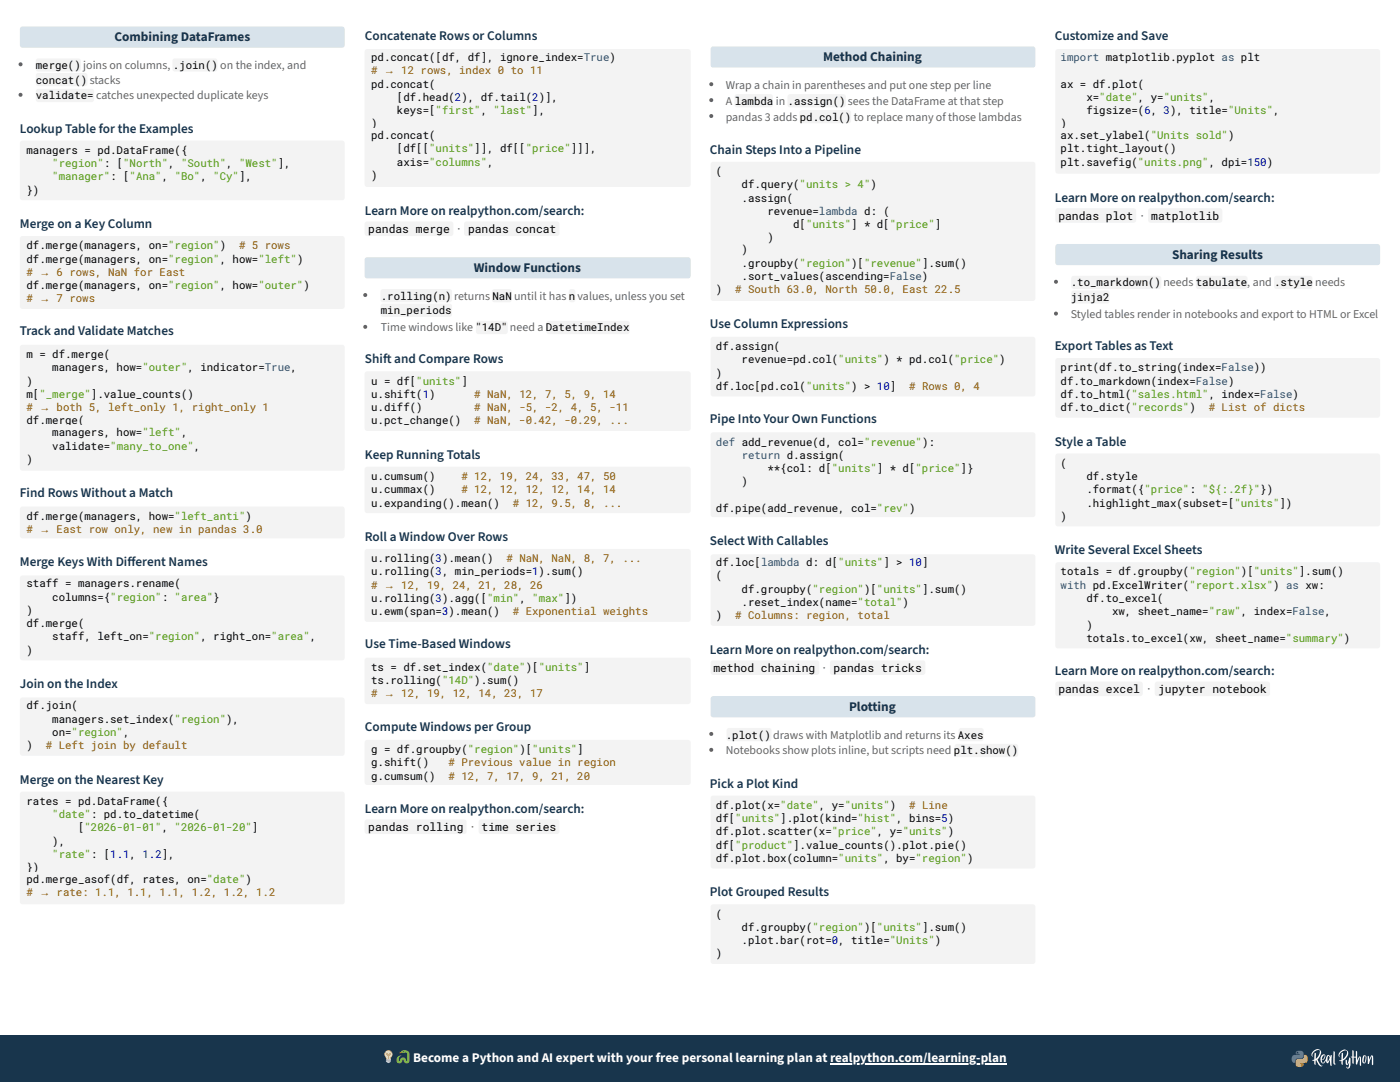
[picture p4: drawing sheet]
<svg xmlns="http://www.w3.org/2000/svg" width="279mm" height="216mm" viewBox="0 0 279 216" stroke-linecap="round" stroke-linejoin="round" font-family="sans-serif">
<defs><g id="words">
<g font-size="2.6" fill="#18354c">
<text x="22.9" y="8.2">Combining DataFrames</text>
<text x="72.8" y="7.9">Concatenate Rows or Columns</text>
<text x="210.5" y="7.9">Customize and Save</text>
<text x="164.3" y="12.2">Method Chaining</text>
<text x="4" y="26.5">Lookup Table for the Examples</text>
<text x="141.7" y="30.7">Chain Steps Into a Pipeline</text>
<text x="210.5" y="40.2">Learn More on realpython.com/search:</text>
<text x="4" y="45.5">Merge on a Key Column</text>
<text x="72.8" y="42.9">Learn More on realpython.com/search:</text>
<text x="233.9" y="51.6">Sharing Results</text>
<text x="94.6" y="54.2">Window Functions</text>
<text x="141.7" y="65.4">Use Column Expressions</text>
<text x="4" y="66.9">Track and Validate Matches</text>
<text x="210.5" y="69.8">Export Tables as Text</text>
<text x="72.8" y="72.5">Shif and Compare Rows</text>
<text x="76.4" y="72.5">t</text>
<text x="141.7" y="84.4">Pipe Into Your Own Functions</text>
<text x="210.5" y="88.9">Style a Table</text>
<text x="72.8" y="91.5">Keep Running Totals</text>
<text x="4" y="99.2">Find Rows Without a Match</text>
<text x="72.8" y="107.9">Roll a Window Over Rows</text>
<text x="4" y="113">Merge Keys With Diff erent Names</text>
<text x="141.7" y="108.7">Select With Callables</text>
<text x="210.5" y="110.6">Write Several Excel Sheets</text>
<text x="72.8" y="129.4">Use Time-Based Windows</text>
<text x="141.7" y="130.4">Learn More on realpython.com/search:</text>
<text x="4" y="137.3">Join on the Index</text>
<text x="210.5" y="134.7">Learn More on realpython.com/search:</text>
<text x="169.4" y="141.8">Plotting</text>
<text x="72.8" y="145.8">Compute Windows per Group</text>
<text x="4" y="156.4">Merge on the Nearest Key</text>
<text x="141.7" y="157.2">Pick a Plot Kind</text>
<text x="72.8" y="162.2">Learn More on realpython.com/search:</text>
<text x="141.7" y="178.9">Plot Grouped Results</text>
</g>
<text font-size="2.6" fill="#fff" x="82.5" y="211.9">Become a Python and AI expert with your free personal learning plan at realpython.com/learning-plan</text>
<g font-size="2.4" fill="#666">
<text x="144.9" y="17.7">Wrap a chain in parentheses and put one step per line</text>
<text x="144.9" y="20.9">A lambda in .assign() sees the DataFrame at that step</text>
<text x="144.9" y="24.1">pandas 3 adds pd.col() to replace many of those lambdas</text>
<text x="213.7" y="63.5">Styled tables render in notebooks and export to HTML or Excel</text>
<text x="76" y="66.1">Time windows like &quot;14D&quot; need a DatetimeIndex</text>
<text x="144.9" y="150.5">Notebooks show plots inline, but scripts need plt.show()</text>
</g>
<g font-size="2.3">
<text x="73.5" y="46.6">pandas merge ∙ pandas concat</text>
<text x="211.2" y="43.9">pandas plot ∙ matplotlib</text>
<text x="142.4" y="134.1">method chaining ∙ pandas tricks</text>
<text x="211.2" y="138.4">pandas excel ∙ jupyter notebook</text>
<text x="73.5" y="165.9">pandas rolling ∙ time series</text>
</g>
<g font-size="2.1">
<text x="7.1" y="13.8">merge() joins on columns, .join() on the index, and</text>
<text x="7.1" y="16.7">concat() stacks</text>
<text x="74.1" y="12.2">pd.concat([df, df], ignore_index=True)</text>
<text x="74.1" y="17.5">pd.concat(</text>
<text x="211.7" y="17.5">ax = df.plot(</text>
<text x="7.1" y="19.8">validate= catches unexpected duplicate keys</text>
<text x="79.2" y="20.1">[df.head(2), df.tail(2)],</text>
<text x="79.2" y="22.8">keys=[&quot;first&quot;, &quot;last&quot;],</text>
<text x="216.8" y="20.1">x=&quot;date&quot;, y=&quot;units&quot;,</text>
<text x="216.8" y="22.8">figsize=(6, 3), title=&quot;Units&quot;,</text>
<text x="74.1" y="25.4">)</text>
<text x="74.1" y="27.8">pd.concat(</text>
<text x="211.7" y="25.4">)</text>
<text x="211.7" y="27.8">ax.set_ylabel(&quot;Units sold&quot;)</text>
<text x="5.3" y="30.7">managers = pd.DataFrame({</text>
<text x="74.1" y="35.7">)</text>
<text x="79.2" y="30.4">[df[[&quot;units&quot;]], df[[&quot;price&quot;]]],</text>
<text x="79.2" y="33.1">axis=&quot;columns&quot;,</text>
<text x="142.9" y="34.9">(</text>
<text x="211.7" y="30.4">plt.tight_layout()</text>
<text x="211.7" y="33.1">plt.savefig(&quot;units.png&quot;, dpi=150)</text>
<text x="5.3" y="38.6">})</text>
<text x="148" y="37.6">df.query(&quot;units &gt; 4&quot;)</text>
<text x="148" y="40.2">.assign(</text>
<text x="153.2" y="42.9">revenue=lambda d: (</text>
<text x="158.3" y="45.5">d[&quot;units&quot;] * d[&quot;price&quot;]</text>
<text x="5.3" y="49.7">df.merge(managers, on=&quot;region&quot;)</text>
<text x="5.3" y="52.4">df.merge(managers, on=&quot;region&quot;, how=&quot;left&quot;)</text>
<text x="148" y="50.5">)</text>
<text x="148" y="53.2">.groupby(&quot;region&quot;)[&quot;revenue&quot;].sum()</text>
<text x="153.2" y="48.2">)</text>
<text x="5.3" y="57.7">df.merge(managers, on=&quot;region&quot;, how=&quot;outer&quot;)</text>
<text x="76" y="59.8">.rolling(n) returns NaN until it has n values, unless you set</text>
<text x="142.9" y="58.5">)</text>
<text x="148" y="55.8">.sort_values(ascending=False)</text>
<text x="213.7" y="57.2">.to_markdown() needs tabulate, and .style needs</text>
<text x="76" y="62.7">min_periods</text>
<text x="213.7" y="60.1">jinja2</text>
<text x="5.3" y="71.4">m = df.merge(</text>
<text x="142.9" y="69.8">df.assign(</text>
<text x="5.3" y="76.7">)</text>
<text x="10.4" y="74.1">managers, how=&quot;outer&quot;, indicator=True,</text>
<text x="74.1" y="76.7">u = df[&quot;units&quot;]</text>
<text x="142.9" y="75.1">)</text>
<text x="142.9" y="77.8">df.loc[pd.col(&quot;units&quot;) &gt; 10]</text>
<text x="148" y="72.5">revenue=pd.col(&quot;units&quot;) * pd.col(&quot;price&quot;)</text>
<text x="211.7" y="74.1">print(df.to_string(index=False))</text>
<text x="211.7" y="76.7">df.to_markdown(index=False)</text>
<text x="5.3" y="79.4">m[&quot;_merge&quot;].value_counts()</text>
<text x="74.1" y="79.4">u.shift(1)</text>
<text x="74.1" y="82">u.diff()</text>
<text x="211.7" y="79.4">df.to_html(&quot;sales.html&quot;, index=False)</text>
<text x="211.7" y="82">df.to_dict(&quot;records&quot;)</text>
<text x="5.3" y="84.7">df.merge(</text>
<text x="10.4" y="87">managers, how=&quot;left&quot;,</text>
<text x="10.4" y="89.7">validate=&quot;many_to_one&quot;,</text>
<text x="74.1" y="84.7">u.pct_change()</text>
<text x="5.3" y="92.3">)</text>
<text x="74.1" y="95.8">u.cumsum()</text>
<text x="153.2" y="94.2">**{col: d[&quot;units&quot;] * d[&quot;price&quot;]}</text>
<text x="211.7" y="93.1">(</text>
<text x="216.8" y="95.8">df.style</text>
<text x="74.1" y="98.4">u.cummax()</text>
<text x="74.1" y="101.1">u.expanding().mean()</text>
<text x="148" y="96.8">)</text>
<text x="216.8" y="98.4">.format({&quot;price&quot;: &quot;${:.2f}&quot;})</text>
<text x="216.8" y="101.1">.highlight_max(subset=[&quot;units&quot;])</text>
<text x="5.3" y="103.7">df.merge(managers, how=&quot;left_anti&quot;)</text>
<text x="142.9" y="102.1">df.pipe(add_revenue, col=&quot;rev&quot;)</text>
<text x="211.7" y="103.7">)</text>
<text x="74.1" y="112.2">u.rolling(3).mean()</text>
<text x="142.9" y="113">df.loc[lambda d: d[&quot;units&quot;] &gt; 10]</text>
<text x="5.3" y="117.2">staff = managers.rename(</text>
<text x="10.4" y="119.9">columns={&quot;region&quot;: &quot;area&quot;}</text>
<text x="74.1" y="114.8">u.rolling(3, min_periods=1).sum()</text>
<text x="142.9" y="115.6">(</text>
<text x="148" y="118.3">df.groupby(&quot;region&quot;)[&quot;units&quot;].sum()</text>
<text x="211.7" y="114.8">totals = df.groupby(&quot;region&quot;)[&quot;units&quot;].sum()</text>
<text x="5.3" y="122.5">)</text>
<text x="5.3" y="125.1">df.merge(</text>
<text x="74.1" y="120.1">u.rolling(3).agg([&quot;min&quot;, &quot;max&quot;])</text>
<text x="74.1" y="122.8">u.ewm(span=3).mean()</text>
<text x="142.9" y="123.6">)</text>
<text x="148" y="120.9">.reset_index(name=&quot;total&quot;)</text>
<text x="216.8" y="120.1">df.to_excel(</text>
<text x="216.8" y="125.4">)</text>
<text x="221.9" y="122.8">xw, sheet_name=&quot;raw&quot;, index=False,</text>
<text x="5.3" y="130.4">)</text>
<text x="10.4" y="127.8">staff, left_on=&quot;region&quot;, right_on=&quot;area&quot;,</text>
<text x="216.8" y="128.1">totals.to_excel(xw, sheet_name=&quot;summary&quot;)</text>
<text x="74.1" y="133.9">ts = df.set_index(&quot;date&quot;)[&quot;units&quot;]</text>
<text x="74.1" y="136.5">ts.rolling(&quot;14D&quot;).sum()</text>
<text x="5.3" y="141.6">df.join(</text>
<text x="5.3" y="149.5">)</text>
<text x="10.4" y="144.2">managers.set_index(&quot;region&quot;),</text>
<text x="10.4" y="146.8">on=&quot;region&quot;,</text>
<text x="144.9" y="147.4">.plot() draws with Matplotlib and returns its Axes</text>
<text x="74.1" y="150.3">g = df.groupby(&quot;region&quot;)[&quot;units&quot;]</text>
<text x="74.1" y="152.9">g.shift()</text>
<text x="74.1" y="155.6">g.cumsum()</text>
<text x="5.3" y="160.6">rates = pd.DataFrame({</text>
<text x="142.9" y="161.4">df.plot(x=&quot;date&quot;, y=&quot;units&quot;)</text>
<text x="15.6" y="165.9">[&quot;2026-01-01&quot;, &quot;2026-01-20&quot;]</text>
<text x="142.9" y="164">df[&quot;units&quot;].plot(kind=&quot;hist&quot;, bins=5)</text>
<text x="142.9" y="166.7">df.plot.scatter(x=&quot;price&quot;, y=&quot;units&quot;)</text>
<text x="5.3" y="173.8">})</text>
<text x="10.4" y="168.5">),</text>
<text x="142.9" y="169.3">df[&quot;product&quot;].value_counts().plot.pie()</text>
<text x="142.9" y="172">df.plot.box(column=&quot;units&quot;, by=&quot;region&quot;)</text>
<text x="5.3" y="176.2">pd.merge_asof(df, rates, on=&quot;date&quot;)</text>
<text x="142.9" y="183.1">(</text>
<text x="148" y="185.7">df.groupby(&quot;region&quot;)[&quot;units&quot;].sum()</text>
<text x="142.9" y="191">)</text>
<text x="148" y="188.4">.plot.bar(rot=0, title=&quot;Units&quot;)</text>
</g>
<g font-size="2.1" fill="#8f5902">
<text x="74.1" y="14.8"># → 12 rows, index 0 to 11</text>
<text x="47.7" y="49.7"># 5 rows</text>
<text x="5.3" y="55"># → 6 rows, NaN for East</text>
<text x="146.7" y="58.5"># South 63.0, North 50.0, East 22.5</text>
<text x="5.3" y="60.3"># → 7 rows</text>
<text x="181.4" y="77.8"># Rows 0, 4</text>
<text x="5.3" y="82"># → both 5, left_only 1, right_only 1</text>
<text x="94.7" y="79.4"># NaN, 12, 7, 5, 9, 14</text>
<text x="94.7" y="82"># NaN, -5, -2, 4, 5, -11</text>
<text x="241.2" y="82"># List of dicts</text>
<text x="94.6" y="84.7"># NaN, -0.42, -0.29, ...</text>
<text x="92.1" y="95.8"># 12, 19, 24, 33, 47, 50</text>
<text x="92.1" y="98.4"># 12, 12, 12, 12, 14, 14</text>
<text x="102.4" y="101.1"># 12, 9.5, 8, ...</text>
<text x="5.3" y="106.4"># → East row only, new in pandas 3.0</text>
<text x="101.1" y="112.2"># NaN, NaN, 8, 7, ...</text>
<text x="74.1" y="117.5"># → 12, 19, 24, 21, 28, 26</text>
<text x="102.4" y="122.8"># Exponential weights</text>
<text x="146.7" y="123.6"># Columns: region, total</text>
<text x="74.1" y="139.2"># → 12, 19, 12, 14, 23, 17</text>
<text x="9.1" y="149.5"># Left join by default</text>
<text x="89.5" y="152.9"># Previous value in region</text>
<text x="89.5" y="155.6"># 12, 7, 17, 9, 21, 20</text>
<text x="181.4" y="161.4"># Line</text>
<text x="5.3" y="178.9"># → rate: 1.1, 1.1, 1.1, 1.2, 1.2, 1.2</text>
</g>
<g font-size="2.1" fill="#204a87">
<text x="211.7" y="12.2">import matplotlib.pyplot as plt</text>
<text x="142.9" y="88.9">def add_revenue(d, col=&quot;revenue&quot;):</text>
<text x="148" y="91.5">return d.assign(</text>
<text x="211.7" y="117.5">with pd.ExcelWriter(&quot;report.xlsx&quot;) as xw:</text>
</g>
<g font-size="2.1" fill="#4e9a06">
<text x="10.4" y="33.3">&quot;region&quot;: [&quot;North&quot;, &quot;South&quot;, &quot;West&quot;],</text>
<text x="10.4" y="36">&quot;manager&quot;: [&quot;Ana&quot;, &quot;Bo&quot;, &quot;Cy&quot;],</text>
<text x="10.4" y="163.2">&quot;date&quot;: pd.to_datetime(</text>
<text x="10.4" y="171.2">&quot;rate&quot;: [1.1, 1.2],</text>
</g>
</g></defs>
<path d="M4.1 5.4l.4-.1h63.8a.53 .53 0 0 1 .5 .5v3.2a.53 .53 0 0 1-.5 .5h-63.8a.53 .53 0 0 1-.5-.5v-3.2z" fill="#d8e3eb"/>
<g fill="#f3f3f3">
<path d="M4.1 28.2l.4-.2h63.8a.53 .53 0 0 1 .5 .6v10.8a.53 .53 0 0 1-.5 .6h-63.8a.53 .53 0 0 1-.5-.6v-10.8z"/>
<path d="M4.1 47.3l.4-.2h63.8a.53 .53 0 0 1 .5 .5v13.5a.53 .53 0 0 1-.5 .5h-63.8a.53 .53 0 0 1-.5-.5v-13.5z"/>
<path d="M4.1 68.9l.4-.1h63.8a.53 .53 0 0 1 .5 .5v24.1a.53 .53 0 0 1-.5 .5h-63.8a.53 .53 0 0 1-.5-.5v-24.1z"/>
<path d="M4.1 101.2l.4-.1h63.8a.53 .53 0 0 1 .5 .5v5.3a.53 .53 0 0 1-.5 .5h-63.8a.53 .53 0 0 1-.5-.5v-5.3z"/>
<path d="M4.1 115l.4-.2h63.8a.53 .53 0 0 1 .5 .6v15.8a.53 .53 0 0 1-.5 .6h-63.8a.53 .53 0 0 1-.5-.6v-15.8z"/>
<path d="M4.1 139.3l.4-.1h63.8a.53 .53 0 0 1 .5 .5v10.6a.53 .53 0 0 1-.5 .5h-63.8a.53 .53 0 0 1-.5-.5v-10.6z"/>
<path d="M4.1 158.1l.4-.1h63.8a.53 .53 0 0 1 .5 .5v21.4a.53 .53 0 0 1-.5 .5h-63.8a.53 .53 0 0 1-.5-.5v-21.4z"/>
<path d="M72.9 9.9l.4-.1h64a.53 .53 0 0 1 .5 .5v26.5a.53 .53 0 0 1-.5 .5h-64a.53 .53 0 0 1-.5-.5v-26.5z"/>
</g>
<path d="M72.9 51.5l.4-.2h64a.53 .53 0 0 1 .5 .6v3.1a.53 .53 0 0 1-.5 .6h-64a.53 .53 0 0 1-.5-.6v-3.1z" fill="#d8e3eb"/>
<g fill="#f3f3f3">
<path d="M72.9 74.2l.4-.1h64a.53 .53 0 0 1 .5 .5v10.9a.53 .53 0 0 1-.5 .5h-64a.53 .53 0 0 1-.5-.5v-10.9z"/>
<path d="M72.9 93.3l.4-.2h64a.53 .53 0 0 1 .5 .6v8.2a.53 .53 0 0 1-.5 .5h-64a.53 .53 0 0 1-.5-.5v-8.2z"/>
<path d="M72.9 109.7l.4-.2h64a.53 .53 0 0 1 .5 .6v13.5a.53 .53 0 0 1-.5 .5h-64a.53 .53 0 0 1-.5-.5v-13.5z"/>
<path d="M72.9 131.4l.4-.2h64a.53 .53 0 0 1 .5 .6v8.2a.53 .53 0 0 1-.5 .5h-64a.53 .53 0 0 1-.5-.5v-8.2z"/>
<path d="M72.9 147.8l.4-.2h64a.53 .53 0 0 1 .5 .6v7.9a.53 .53 0 0 1-.5 .5h-64a.53 .53 0 0 1-.5-.5v-7.9z"/>
</g>
<path d="M142 9.4l.3-.1h63.8a.53 .53 0 0 1 .5 .5v3.2a.53 .53 0 0 1-.5 .5h-63.8a.53 .53 0 0 1-.5-.5v-3.2z" fill="#d8e3eb"/>
<g fill="#f3f3f3">
<path d="M142 32.4l.3-.1h63.8a.53 .53 0 0 1 .5 .5v26.7a.53 .53 0 0 1-.5 .6h-63.8a.53 .53 0 0 1-.5-.6v-26.7z"/>
<path d="M142 67.4l.3-.2h63.8a.53 .53 0 0 1 .5 .5v10.9a.53 .53 0 0 1-.5 .5h-63.8a.53 .53 0 0 1-.5-.5v-10.9z"/>
<path d="M142 86.4l.3-.1h63.8a.53 .53 0 0 1 .5 .5v15.9a.53 .53 0 0 1-.5 .5h-63.8a.53 .53 0 0 1-.5-.5v-15.9z"/>
<path d="M142 110.8l.3-.2h63.8a.53 .53 0 0 1 .5 .5v13.3a.53 .53 0 0 1-.5 .5h-63.8a.53 .53 0 0 1-.5-.5v-13.3z"/>
</g>
<path d="M142 139.1l.3-.2h63.8a.53 .53 0 0 1 .5 .5v3.2a.53 .53 0 0 1-.5 .5h-63.8a.53 .53 0 0 1-.5-.5v-3.2z" fill="#d8e3eb"/>
<g fill="#f3f3f3">
<path d="M142 158.9l.3-.2h63.8a.53 .53 0 0 1 .5 .6v13.5a.53 .53 0 0 1-.5 .5h-63.8a.53 .53 0 0 1-.5-.5v-13.5z"/>
<path d="M142 180.6l.3-.2h63.8a.53 .53 0 0 1 .5 .6v10.8a.53 .53 0 0 1-.5 .6h-63.8a.53 .53 0 0 1-.5-.6v-10.8z"/>
<path d="M210.8 9.9l.3-.1h63.8a.53 .53 0 0 1 .5 .5v23.8a.53 .53 0 0 1-.5 .6h-63.8a.53 .53 0 0 1-.5-.6v-23.8z"/>
</g>
<path d="M210.8 48.8l.3-.1h63.8a.53 .53 0 0 1 .5 .5v3.2a.53 .53 0 0 1-.5 .5h-63.8a.53 .53 0 0 1-.5-.5v-3.2z" fill="#d8e3eb"/>
<g fill="#f3f3f3">
<path d="M210.8 71.6l.3-.2h63.8a.53 .53 0 0 1 .5 .6v10.8a.53 .53 0 0 1-.5 .5h-63.8a.53 .53 0 0 1-.5-.5v-10.8z"/>
<path d="M210.8 90.6l.3-.1h63.8a.53 .53 0 0 1 .5 .5v13.5a.53 .53 0 0 1-.5 .5h-63.8a.53 .53 0 0 1-.5-.5v-13.5z"/>
<path d="M210.8 112.3l.3-.1h63.8a.53 .53 0 0 1 .5 .5v16.2a.53 .53 0 0 1-.5 .5h-63.8a.53 .53 0 0 1-.5-.5v-16.2z"/>
</g>
<circle cx="4.1" cy="12.8" r=".4" fill="#666"/>
<g fill="#f3f3f3">
<path d="M7.3 11.8l.4-.2h7.9a.53 .53 0 0 1 .5 .6v1.6a.53 .53 0 0 1-.5 .5h-7.9a.53 .53 0 0 1-.6-.5v-1.6z"/>
<path d="M34.6 11.8l.3-.2h8a.53 .53 0 0 1 .5 .6v1.6a.53 .53 0 0 1-.5 .5h-8a.53 .53 0 0 1-.5-.5v-1.6z"/>
<path d="M7.3 14.7l.4-.1h9.2a.53 .53 0 0 1 .6 .5v1.6a.53 .53 0 0 1-.6 .5h-9.2a.53 .53 0 0 1-.6-.5v-1.6z"/>
</g>
<circle cx="4.1" cy="18.9" r=".4" fill="#666"/>
<g fill="#f3f3f3">
<path d="M7.3 17.9l.4-.2h10.6a.53 .53 0 0 1 .5 .6v1.5a.53 .53 0 0 1-.5 .6h-10.6a.53 .53 0 0 1-.6-.6v-1.5z"/>
<path d="M5.4 28.8h32v2.4h-31.6a.53 .53 0 0 1-.5-.5z"/>
<path d="M5.2 31.2h52.8v2.7h-52.8z"/>
<path d="M5.2 33.9h45.1v2.6h-45.1z"/>
<path d="M5.2 36.5h2.2a.53 .53 0 0 1 .5 .5v1.6a.53 .53 0 0 1-.5 .6h-2.2z"/>
<path d="M5.4 47.9l52.6-.1v2.5h-52.2a.53 .53 0 0 1-.5-.6z"/>
<path d="M5.2 50.3h55.4v2.6h-55.4z"/>
<path d="M5.2 52.9h31.9v2.7h-31.9z"/>
<path d="M5.2 55.6h56.8v2.6h-56.8z"/>
<path d="M5.2 58.2h13.3a.53 .53 0 0 1 .5 .5v1.6a.53 .53 0 0 1-.5 .6h-13.3z"/>
<path d="M5.4 69.6l16.6-.1v2.5h-16.2a.53 .53 0 0 1-.5-.6z"/>
<path d="M5.2 72h54.1v2.6h-54.1z"/>
<path d="M5.2 74.6h1.5v2.7h-1.5z"/>
<path d="M5.2 77.3h33.5v2.6h-33.5z"/>
<path d="M5.2 79.9h48.6v2.6h-48.6z"/>
<path d="M5.2 82.5h11.8v2.7h-11.8z"/>
<path d="M5.2 84.9h32.2v2.7h-32.2z"/>
<path d="M5.2 87.6h34.8v2.6h-34.8z"/>
<path d="M5.2 90.2h.9a.53 .53 0 0 1 .5 .6v1.5a.53 .53 0 0 1-.5 .6h-.9z"/>
<path d="M5.4 101.8h44.9v2.4h-44.5a.53 .53 0 0 1-.5-.5z"/>
<path d="M5.2 104.2h46.7a.53 .53 0 0 1 .5 .6v1.6a.53 .53 0 0 1-.5 .5h-46.7z"/>
<path d="M5.4 115.3h30.9v2.4h-30.5a.53 .53 0 0 1-.5-.5z"/>
<path d="M5.2 117.7h38.8v2.7h-38.8z"/>
<path d="M5.2 120.4h1.5v2.6h-1.5z"/>
<path d="M5.2 123h11.8v2.7h-11.8z"/>
<path d="M5.2 125.7h58.1v2.6h-58.1z"/>
<path d="M5.2 128.3h.9a.53 .53 0 0 1 .5 .6v1.5a.53 .53 0 0 1-.5 .6h-.9z"/>
<path d="M5.4 139.7l10.3-.1v2.5h-9.9a.53 .53 0 0 1-.5-.5z"/>
<path d="M5.2 142.1h42.5v2.6h-42.5z"/>
<path d="M5.2 144.7h20.8v2.7h-20.8z"/>
<path d="M5.2 147.4h31.6a.53 .53 0 0 1 .5 .5v1.6a.53 .53 0 0 1-.5 .5h-31.6z"/>
<path d="M5.4 158.7h28.3v2.4h-27.9a.53 .53 0 0 1-.5-.5z"/>
<path d="M5.2 161.1h34.8v2.7h-34.8z"/>
<path d="M5.2 163.8h46.4v2.6h-46.4z"/>
<path d="M5.2 166.4h7.8v2.7h-7.8z"/>
<path d="M5.2 169.1h29.8v2.6h-29.8z"/>
<path d="M5.2 171.7h2.8v2.7h-2.8z"/>
<path d="M5.2 174.1h45.1v2.6h-45.1z"/>
<path d="M5.2 176.7h49.3a.53 .53 0 0 1 .5 .6v1.6a.53 .53 0 0 1-.5 .5h-49.3z"/>
<path d="M74.2 10.3h48.9v2.4h-48.5a.53 .53 0 0 1-.5-.5z"/>
<path d="M74 12.7h34.5v2.6h-34.5z"/>
<path d="M74 15.3h13.1v2.7h-13.1z"/>
<path d="M74 18h37.4v2.6h-37.4z"/>
<path d="M74 20.6h34.8v2.7h-34.8z"/>
<path d="M74 23.3h1.5v2.6h-1.5z"/>
<path d="M74 25.7h13.1v2.6h-13.1z"/>
<path d="M74 28.3h45.1v2.7h-45.1z"/>
<path d="M74 31h24.5v2.6h-24.5z"/>
<path d="M74 33.6h.9a.53 .53 0 0 1 .5 .5v1.6a.53 .53 0 0 1-.5 .5h-.9z"/>
<path d="M72.9 44.3l.4-.1h16.7a.53 .53 0 0 1 .5 .5v1.9a.53 .53 0 0 1-.5 .5h-16.7a.53 .53 0 0 1-.5-.5v-1.9z"/>
<path d="M92.8 44.3l.3-.1h18a.53 .53 0 0 1 .6 .5v1.9a.53 .53 0 0 1-.6 .5h-18a.53 .53 0 0 1-.5-.5v-1.9z"/>
</g>
<circle cx="72.9" cy="58.9" r=".4" fill="#666"/>
<g fill="#f3f3f3">
<path d="M76.1 57.8l.4-.1h13.2a.53 .53 0 0 1 .5 .5v1.6a.53 .53 0 0 1-.5 .5h-13.2a.53 .53 0 0 1-.6-.5v-1.6z"/>
<path d="M98.3 57.8l.4-.1h2.9a.53 .53 0 0 1 .5 .5v1.6a.53 .53 0 0 1-.5 .5h-2.9a.53 .53 0 0 1-.5-.5v-1.6z"/>
<path d="M113.7 57.8l.1-.1a.67 .67 0 0 1 1 .5v1.6a.67 .67 0 0 1-.6 .5 .67 .67 0 0 1-.7-.5v-1.6z"/>
<path d="M76.1 60.7l.4-.1h13.2a.53 .53 0 0 1 .5 .5v1.6a.53 .53 0 0 1-.5 .5h-13.2a.53 .53 0 0 1-.6-.5v-1.6z"/>
</g>
<circle cx="72.9" cy="65.2" r=".4" fill="#666"/>
<g fill="#f3f3f3">
<path d="M95.1 64.2l.4-.2h5.3a.53 .53 0 0 1 .5 .6v1.5a.53 .53 0 0 1-.5 .6h-5.3a.53 .53 0 0 1-.5-.6v-1.5z"/>
<path d="M109.2 64.2l.3-.2h15.6a.53 .53 0 0 1 .6 .6v1.5a.53 .53 0 0 1-.6 .6h-15.6a.53 .53 0 0 1-.5-.6v-1.5z"/>
<path d="M74.2 74.8h19.2v2.5h-18.8a.53 .53 0 0 1-.5-.6z"/>
<path d="M74 77.3h49.1v2.6h-49.1z"/>
<path d="M74 79.9h51.5v2.6h-51.5z"/>
<path d="M74 82.5h50.9a.53 .53 0 0 1 .5 .6v1.6a.53 .53 0 0 1-.5 .5h-50.9z"/>
<path d="M74.2 93.9h48.9v2.4h-48.5a.53 .53 0 0 1-.5-.5z"/>
<path d="M74 96.3h49.1v2.7h-49.1z"/>
<path d="M74 99h49.6a.53 .53 0 0 1 .5 .5v1.6a.53 .53 0 0 1-.5 .5h-49.6z"/>
<path d="M74.2 110.3h53.9v2.4h-53.5a.53 .53 0 0 1-.5-.5z"/>
<path d="M74 112.7h42.5v2.7h-42.5z"/>
<path d="M74 115.4h34.5v2.6h-34.5z"/>
<path d="M74 118h41.1v2.6h-41.1z"/>
<path d="M74 120.6h54.9a.53 .53 0 0 1 .5 .6v1.6a.53 .53 0 0 1-.5 .5h-54.9z"/>
<path d="M74.2 132h43.6v2.4h-43.2a.53 .53 0 0 1-.5-.5z"/>
<path d="M74 134.4h29.8v2.7h-29.8z"/>
<path d="M74 137.1h33.9a.53 .53 0 0 1 .6 .5v1.6a.53 .53 0 0 1-.6 .5h-33.9z"/>
<path d="M74.2 148.4h42.3v2.4h-41.9a.53 .53 0 0 1-.5-.5z"/>
<path d="M74 150.8h49.1v2.7h-49.1z"/>
<path d="M74 153.5h43.2a.53 .53 0 0 1 .5 .5v1.6a.53 .53 0 0 1-.5 .5h-43.2z"/>
<path d="M72.9 163.7l.4-.2h19.3a.53 .53 0 0 1 .5 .5v1.9a.53 .53 0 0 1-.5 .5h-19.3a.53 .53 0 0 1-.5-.5v-1.9z"/>
<path d="M95.7 163.7l.3-.2h15.1a.53 .53 0 0 1 .6 .5v1.9a.53 .53 0 0 1-.6 .5h-15.1a.53 .53 0 0 1-.5-.5v-1.9z"/>
</g>
<g fill="#666">
<circle cx="141.9" cy="16.8" r=".4"/>
<circle cx="141.9" cy="20" r=".4"/>
</g>
<g fill="#f3f3f3">
<path d="M146.7 18.9l.4-.1h6.6a.53 .53 0 0 1 .6 .5v1.6a.53 .53 0 0 1-.6 .5h-6.6a.53 .53 0 0 1-.5-.5v-1.6z"/>
<path d="M157.3 18.9l.4-.1h10.6a.53 .53 0 0 1 .5 .5v1.6a.53 .53 0 0 1-.5 .5h-10.6a.53 .53 0 0 1-.5-.5v-1.6z"/>
</g>
<circle cx="141.9" cy="23.2" r=".4" fill="#666"/>
<g fill="#f3f3f3">
<path d="M159.7 22.1l.4-.1h9.2a.53 .53 0 0 1 .6 .5v1.6a.53 .53 0 0 1-.6 .5h-9.2a.53 .53 0 0 1-.6-.5v-1.6z"/>
<path d="M143 33h1.2v2.5h-.8a.53 .53 0 0 1-.5-.6z"/>
<path d="M142.8 35.5h32.1v2.6h-32.1z"/>
<path d="M142.8 38.1h15.5v2.6h-15.5z"/>
<path d="M142.8 40.7h34.8v2.7h-34.8z"/>
<path d="M142.8 43.4h45.1v2.6h-45.1z"/>
<path d="M142.8 46h11.8v2.7h-11.8z"/>
<path d="M142.8 48.4h6.5v2.7h-6.5z"/>
<path d="M142.8 51.1h50.1v2.6h-50.1z"/>
<path d="M142.8 53.7h42.5v2.7h-42.5z"/>
<path d="M142.8 56.4h48.5a.53 .53 0 0 1 .5 .5v1.6a.53 .53 0 0 1-.5 .5h-48.5z"/>
<path d="M143 68l12.9-.1v2.5h-12.5a.53 .53 0 0 1-.5-.6z"/>
<path d="M142.8 70.4h58.1v2.6h-58.1z"/>
<path d="M142.8 73h1.4v2.7h-1.4z"/>
<path d="M142.8 75.7h52.2a.53 .53 0 0 1 .5 .5v1.6a.53 .53 0 0 1-.5 .5h-52.2z"/>
<path d="M143 87h43.6v2.4h-43.2a.53 .53 0 0 1-.5-.5z"/>
<path d="M142.8 89.4h25.8v2.7h-25.8z"/>
<path d="M142.8 92.1h51.5v2.6h-51.5z"/>
<path d="M142.8 94.7h6.5v2.7h-6.5z"/>
<path d="M142.8 100h39.5a.53 .53 0 0 1 .5 .5v1.6a.53 .53 0 0 1-.5 .6h-39.5z"/>
<path d="M143 111.1h42.3v2.4h-41.9a.53 .53 0 0 1-.5-.5z"/>
<path d="M142.8 113.5h1.4v2.7h-1.4z"/>
<path d="M142.8 116.2h50.1v2.6h-50.1z"/>
<path d="M142.8 118.8h38.8v2.6h-38.8z"/>
<path d="M142.8 121.4h34.2a.53 .53 0 0 1 .5 .6v1.6a.53 .53 0 0 1-.5 .5h-34.2z"/>
<path d="M142 131.9l.3-.1h20.7a.53 .53 0 0 1 .5 .5v1.8a.53 .53 0 0 1-.5 .6h-20.7a.53 .53 0 0 1-.5-.6v-1.8z"/>
<path d="M165.8 131.9l.4-.1h17.9a.53 .53 0 0 1 .6 .5v1.8a.53 .53 0 0 1-.6 .6h-17.9a.53 .53 0 0 1-.6-.6v-1.8z"/>
</g>
<circle cx="141.9" cy="146.4" r=".4" fill="#666"/>
<g fill="#f3f3f3">
<path d="M145.1 145.4l.4-.1h8a.53 .53 0 0 1 .5 .5v1.6a.53 .53 0 0 1-.5 .5h-8a.53 .53 0 0 1-.5-.5v-1.6z"/>
<path d="M191.4 145.4l.4-.1h4a.53 .53 0 0 1 .5 .5v1.6a.53 .53 0 0 1-.5 .5h-4a.53 .53 0 0 1-.5-.5v-1.6z"/>
</g>
<circle cx="141.9" cy="149.6" r=".4" fill="#666"/>
<g fill="#f3f3f3">
<path d="M190.7 148.6l.3-.2h11.7a.53 .53 0 0 1 .5 .6v1.5a.53 .53 0 0 1-.5 .6h-11.7a.53 .53 0 0 1-.5-.6v-1.5z"/>
<path d="M143 159.5h46.2v2.4h-45.8a.53 .53 0 0 1-.5-.5z"/>
<path d="M142.8 161.9h47.7v2.7h-47.7z"/>
<path d="M142.8 164.6h47.7v2.6h-47.7z"/>
<path d="M142.8 167.2h50.1v2.7h-50.1z"/>
<path d="M142.8 169.9h50.9a.53 .53 0 0 1 .5 .5v1.6a.53 .53 0 0 1-.5 .5h-50.9z"/>
<path d="M143 181.2h1.2v2.4h-.8a.53 .53 0 0 1-.5-.5z"/>
<path d="M142.8 183.6h50.1v2.7h-50.1z"/>
<path d="M142.8 186.3h45.1v2.6h-45.1z"/>
<path d="M142.8 188.9h.9a.53 .53 0 0 1 .5 .5v1.6a.53 .53 0 0 1-.5 .6h-.9z"/>
<path d="M211.8 10.3h39.9v2.4h-39.5a.53 .53 0 0 1-.5-.5z"/>
<path d="M211.6 15.3h16.8v2.7h-16.8z"/>
<path d="M211.6 18h31.1v2.6h-31.1z"/>
<path d="M211.6 20.6h43.8v2.7h-43.8z"/>
<path d="M211.6 23.3h1.4v2.6h-1.4z"/>
<path d="M211.6 25.7h34.8v2.6h-34.8z"/>
<path d="M211.6 28.3h23.1v2.7h-23.1z"/>
<path d="M211.6 31h41.9a.53 .53 0 0 1 .5 .5v1.6a.53 .53 0 0 1-.5 .5h-41.9z"/>
<path d="M210.8 41.7l.3-.2h15.1a.53 .53 0 0 1 .5 .6v1.8a.53 .53 0 0 1-.5 .5h-15.1a.53 .53 0 0 1-.5-.5v-1.8z"/>
<path d="M229.3 41.7l.4-.2h13.7a.53 .53 0 0 1 .5 .6v1.8a.53 .53 0 0 1-.5 .5h-13.7a.53 .53 0 0 1-.6-.5v-1.8z"/>
</g>
<circle cx="210.7" cy="56.2" r=".4" fill="#666"/>
<g fill="#f3f3f3">
<path d="M213.9 55.2l.4-.2h16.9a.53 .53 0 0 1 .6 .6v1.5a.53 .53 0 0 1-.6 .6h-16.9a.53 .53 0 0 1-.5-.6v-1.5z"/>
<path d="M238.8 55.2l.4-.2h9.2a.53 .53 0 0 1 .6 .6v1.5a.53 .53 0 0 1-.6 .6h-9.2a.53 .53 0 0 1-.5-.6v-1.5z"/>
<path d="M254.4 55.2l.4-.2h6.6a.53 .53 0 0 1 .5 .6v1.5a.53 .53 0 0 1-.5 .6h-6.6a.53 .53 0 0 1-.5-.6v-1.5z"/>
<path d="M213.9 58.1l.4-.2h6.6a.53 .53 0 0 1 .6 .6v1.6a.53 .53 0 0 1-.6 .5h-6.6a.53 .53 0 0 1-.5-.5v-1.6z"/>
</g>
<circle cx="210.7" cy="62.6" r=".4" fill="#666"/>
<g fill="#f3f3f3">
<path d="M211.8 72.2h40.9v2.4h-40.5a.53 .53 0 0 1-.5-.5z"/>
<path d="M211.6 74.6h34.8v2.7h-34.8z"/>
<path d="M211.6 77.3h47.7v2.6h-47.7z"/>
<path d="M211.6 79.9h48.5a.53 .53 0 0 1 .5 .5v1.6a.53 .53 0 0 1-.5 .5h-48.5z"/>
<path d="M211.8 91.3l1.2-.1v2.5h-.8a.53 .53 0 0 1-.5-.6z"/>
<path d="M211.6 93.7h15.5v2.6h-15.5z"/>
<path d="M211.6 96.3h42.4v2.7h-42.4z"/>
<path d="M211.6 99h46.4v2.6h-46.4z"/>
<path d="M211.6 101.6h.9a.53 .53 0 0 1 .5 .5v1.6a.53 .53 0 0 1-.5 .5h-.9z"/>
<path d="M211.8 112.9h56.5v2.5h-56.1a.53 .53 0 0 1-.5-.6z"/>
<path d="M211.6 115.4h52.8v2.6h-52.8z"/>
<path d="M211.6 118h20.8v2.6h-20.8z"/>
<path d="M211.6 120.6h54.1v2.7h-54.1z"/>
<path d="M211.6 123.3h6.5v2.6h-6.5z"/>
<path d="M211.6 125.9h57.5a.53 .53 0 0 1 .5 .6v1.6a.53 .53 0 0 1-.5 .5h-57.5z"/>
<path d="M210.8 136.2l.3-.2h16.4a.53 .53 0 0 1 .6 .5v1.9a.53 .53 0 0 1-.6 .5h-16.4a.53 .53 0 0 1-.5-.5v-1.9z"/>
<path d="M230.6 136.2l.4-.2h21.9a.53 .53 0 0 1 .6 .5v1.9a.53 .53 0 0 1-.6 .5h-21.9a.53 .53 0 0 1-.5-.5v-1.9z"/>
</g>
<path d="M0 206.6h279.4v9.3h-279.4z" fill="#18354c"/>
<path d="M258.7 209.8l-.1 .6 .8 .1a1.75 1.75 0 0 0-1.5 .2 .83 .83 0 0 0-.1 .9 .83 .83 0 0 0 .7 .5l.1-.6a1.57 1.57 0 0 1 1.4-.3l.2-.4v-.7a1.06 1.06 0 0 0-1.5-.3zM258.8 210a.15 .15 0 0 1 .3 0 .15 .15 0 0 1-.3 0z" fill="#3a80a8"/>
<path d="M258.8 211.4l-.2 .3v.8a.89 .89 0 0 0 1.6 0v-.3l-.8-.1h.8a.84 .84 0 0 0 .8-.5 .84 .84 0 0 0-.1-.9l-.6-.2a.61 .61 0 0 1-.5 .8zM259.7 212.5a.15 .15 0 0 1 .3 0 .15 .15 0 0 1-.3 0z" fill="#ffd43c"/>
<g fill="#fff">
<path d="M267.5 209.8a.84 .84 0 0 1 .9-.4 .84 .84 0 0 1 .7 .8l-.4 .9-.7 .5-.1 .9-.2-.2v-.6l-.5-.1 .5-.1 .1-1.4 .2 .1v1.2a1.5 1.5 0 0 0 .7-1.8 .99 .99 0 0 0-1 .3 .99 .99 0 0 0-.3 1l.1 .1a.59 .59 0 0 1-.4-.6 .59 .59 0 0 1 .4-.6z"/>
<path d="M262 209.8a.84 .84 0 0 1 1.2-.4 .84 .84 0 0 1 .3 1.2l-.6 .8 .2 .3a.92 .92 0 0 0 .8 .9v.1a1.27 1.27 0 0 1-1.2-1.2l-.1 .1-.1 .9-.2-.2v-.6l-.4-.2 .4-.1 .1-1.3 .2 .1v1.1a1.52 1.52 0 0 0 .7-1.8 1.02 1.02 0 0 0-1.3 1.3l.1 .1a.46 .46 0 0 1-.4-.4 .46 .46 0 0 1 .2-.5z"/>
<path d="M273 210.7a.64 .64 0 0 1 .2 .8l.5-.9a.42 .42 0 0 1 .4 .2 .42 .42 0 0 1-.1 .5v1.3a1.34 1.34 0 0 1-.2-1.5v-.4l-.6 1.6h-.2z"/>
<path d="M266.2 209.8l.2 .1v2.3h.2l-.2 .2-.3-.3z"/>
<path d="M269.9 209.6l.2 .1 .1 1.1 .4 .1v-1.2l.2 .2 .1 1.7 .3-.7h.4v1.8l-.2-.2v-1.6l-.6 1.5-.2-.1v-1.3h-.4l-.1 1.3-.2-.2v-1.1l-.4-.1 .4-.1z"/>
<path d="M268.6 211.4a.76 .76 0 0 1 .2 1l.5-1.4h.1a2.56 2.56 0 0 1-.1 2.1l-.3 .1-.3-.1v-.2v-.2l.3 .3 .1-.1 .1-1v.1a.36 .36 0 0 1-.4 .5 .36 .36 0 0 1-.2-.5z"/>
<path d="M272.2 210.6a1.28 1.28 0 0 0 0 1.6 .76 .76 0 0 0 .5-1 .45 .45 0 0 0-.1-.5 .45 .45 0 0 0-.4-.1zM272.3 210.7h.1a1.68 1.68 0 0 1-.1 1.4l-.2-.5z"/>
<path d="M263.8 210.6a1.05 1.05 0 0 0 .2 1.6l.3-.1 .3-.5 .2 .5h.2l.4-.7 .1 1.1 .3 .2v-2.1l-.2-.1-.1 .4-.3-.4-.3 .1-.4 .9-.5 .6-.2-.5a.8 .8 0 0 0 .6-1.2h-.4zM264.2 210.6l.1-.1a.72 .72 0 0 1-.5 .9zM265.2 210.7l.2 .4-.4 .8a1.29 1.29 0 0 1 .2-1.2z"/>
</g>
<path d="M77 209.8a.83 .83 0 0 1 1.2 .1 .83 .83 0 0 1-.2 1.2 .5 .5 0 0 1-.5 .5 .5 .5 0 0 1-.5-.5l-.1-.2a.79 .79 0 0 1 .1-1.1z" fill="#ffd983"/>
<path d="M77.2 211.9h.6l-.3 .2z" fill="#ccd6dd"/>
<path d="M77.2 210.3l.3 .2 .3-.2 .1 .1-.3 .3-.1 .8-.1-.8z" fill="#ffcc4d"/>
<path d="M77.1 211.4h.9l-.1 .5h-.8z" fill="#99aab5"/>
<path d="M77 211.8l1-.1-.9 .2zM77 211.5l1-.1-.9 .2z" fill="#ccd6dd"/>
<path d="M79.7 209.9l.7 .1-.7 .2 .1-.2z" fill="#dd2e44"/>
<path d="M80.2 209.7a1.02 1.02 0 0 1 1.6 .7v1.2a.62 .62 0 0 1-.7 .6 .62 .62 0 0 1-.6-.7h-.1a.62 .62 0 0 1-.6 .7 .62 .62 0 0 1-.7-.6 .92 .92 0 0 1 1.1-1l-.5 .4-.1 .5 .2 .2a.64 .64 0 0 1 .6-.7 .64 .64 0 0 1 .7 .7l.2-.1-.1-1.4-1-.1-.1-.3z" fill="#77b255"/>
<circle cx="80.5" cy="209.8" r=".08" fill="#292f33"/>
<path d="M165.7 212.2h35.2v.3h-35.2z" fill="#fff"/>
<use href="#words"/>
</svg>
